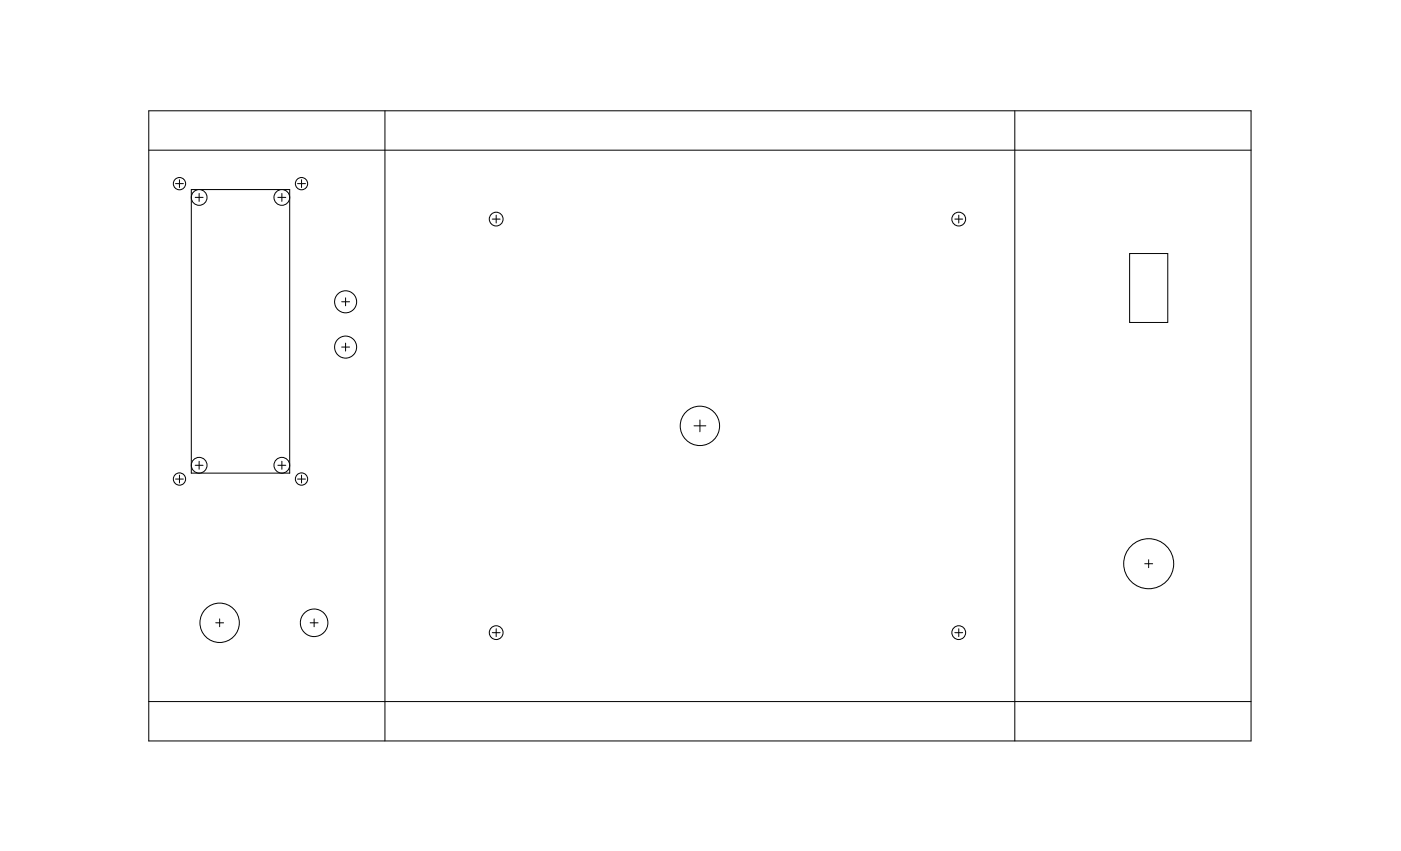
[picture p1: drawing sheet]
<svg xmlns="http://www.w3.org/2000/svg" width="356mm" height="216mm" viewBox="0 0 356 216" stroke-linecap="round" stroke-linejoin="round" font-family="sans-serif">
<g fill="none" stroke="#000" stroke-width=".25">
<path d="M37.8 28.1h279.7v159.9h-279.7zM37.8 38.1h279.7M97.7 28.1v159.9M257.6 28.1v159.9M44.6 46.6h1.9M45.6 45.6v2M48.6 48.1h24.9v71.9h-24.9zM49.6 50.1h1.9M50.5 49.1v2M70.5 50.1h2M71.5 49.1v2M75.5 46.6h2"/>
<path d="M76.5 45.6v2M124.9 55.6h2M125.9 54.6v2M242.4 55.6h1.9M243.4 54.6v2M86.7 76.6h2M87.7 75.6v2M286.7 64.3h9.7v17.5h-9.7zM86.7 88.1h2M87.7 87.1v2M49.6 118h1.9M50.5 117v2"/>
<path d="M70.5 118h2M71.5 117v2M176.1 108h3.1M177.7 106.6v2.9M44.6 121.5h1.9M45.6 120.5v2M75.5 121.5h2M76.5 120.5v2M54.8 158h1.9M55.8 157v2M78.7 158h2M79.7 157v2"/>
<path d="M125.9 159.5v2M243.4 159.5v2M290.6 143h2M291.5 142v2M37.8 178h279.7M124.9 160.5h2M242.4 160.5h1.9"/>
<circle cx="45.6" cy="46.6" r="1.56"/>
<circle cx="50.6" cy="50.1" r="2"/>
<circle cx="71.5" cy="50.1" r="2"/>
<circle cx="76.5" cy="46.6" r="1.56"/>
<circle cx="125.9" cy="55.6" r="1.75"/>
<circle cx="243.3" cy="55.6" r="1.75"/>
<circle cx="87.7" cy="76.6" r="2.8"/>
<circle cx="87.7" cy="88.1" r="2.8"/>
<circle cx="50.6" cy="118" r="2"/>
<circle cx="71.5" cy="118" r="2"/>
<circle cx="177.6" cy="108" r="5"/>
<circle cx="45.6" cy="121.5" r="1.56"/>
<circle cx="76.5" cy="121.5" r="1.56"/>
<circle cx="55.7" cy="158" r="5"/>
<circle cx="79.7" cy="158" r="3.5"/>
<circle cx="291.6" cy="143" r="6.3"/>
<circle cx="125.9" cy="160.5" r="1.75"/>
<circle cx="243.3" cy="160.5" r="1.75"/>
</g>
</svg>
